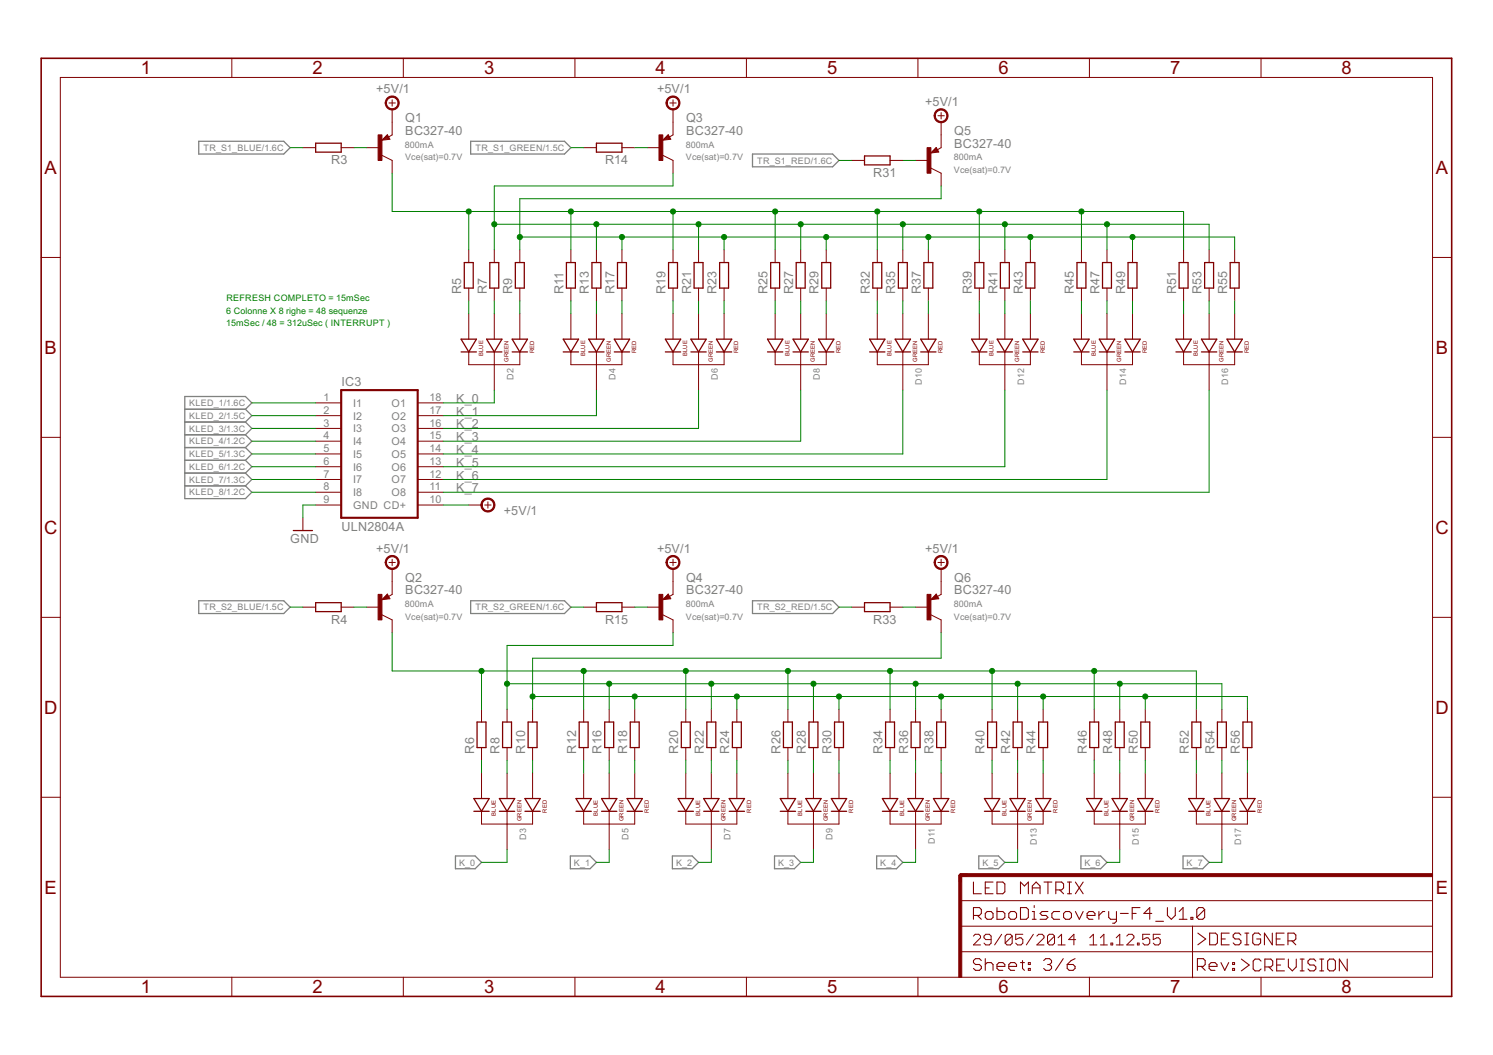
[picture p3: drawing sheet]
<svg xmlns="http://www.w3.org/2000/svg" width="297mm" height="210mm" viewBox="0 0 297 210" stroke-linecap="round" stroke-linejoin="round" font-family="sans-serif">
<defs><g id="words">
<g font-size="4.1" fill="#800000">
<text x="28" y="14.8">1</text>
<text x="62.2" y="14.8">2</text>
<text x="96.3" y="14.8">3</text>
<text x="130.4" y="14.8">4</text>
<text x="164.5" y="14.8">5</text>
<text x="198.7" y="14.8">6</text>
<text x="232.8" y="14.8">7</text>
<text x="266.9" y="14.8">8</text>
<text x="8.9" y="34.6">A</text>
<text x="285.7" y="34.6">A</text>
<text x="8.9" y="70.4">B</text>
<text x="285.7" y="70.4">B</text>
<text x="8.8" y="106.2">C</text>
<text x="285.6" y="106.2">C</text>
<text x="8.8" y="142">D</text>
<text x="285.6" y="142">D</text>
<text x="8.9" y="177.8">E</text>
<text x="285.7" y="177.8">E</text>
<text x="28" y="197.6">1</text>
<text x="62.2" y="197.6">2</text>
<text x="96.3" y="197.6">3</text>
<text x="130.4" y="197.6">4</text>
<text x="164.5" y="197.6">5</text>
<text x="198.7" y="197.6">6</text>
<text x="232.8" y="197.6">7</text>
<text x="266.9" y="197.6">8</text>
</g>
<g font-size="2.8" fill="#808080">
<text x="74.9" y="18.6">+5V/1</text>
<text x="130.7" y="18.6">+5V/1</text>
<text x="184.1" y="21.1">+5V/1</text>
<text x="80.6" y="26.8">BC327-40</text>
<text x="80.6" y="24.3">Q1</text>
<text x="136.5" y="26.8">BC327-40</text>
<text x="136.5" y="24.3">Q3</text>
<text x="189.8" y="29.4">BC327-40</text>
<text x="189.8" y="26.8">Q5</text>
<text x="65.9" y="32.7">R3</text>
<text x="120.4" y="32.7">R14</text>
<text x="173.7" y="35.2">R31</text>
<text x="91.8" y="58.5" transform="rotate(-90 91.8 58.5)">R5</text>
<text x="96.8" y="58.5" transform="rotate(-90 96.8 58.5)">R7</text>
<text x="101.9" y="58.5" transform="rotate(-90 101.9 58.5)">R9</text>
<text x="112.1" y="58.5" transform="rotate(-90 112.1 58.5)">R11</text>
<text x="117.2" y="58.5" transform="rotate(-90 117.2 58.5)">R13</text>
<text x="122.2" y="58.5" transform="rotate(-90 122.2 58.5)">R17</text>
<text x="132.4" y="58.5" transform="rotate(-90 132.4 58.5)">R19</text>
<text x="137.5" y="58.5" transform="rotate(-90 137.5 58.5)">R21</text>
<text x="142.6" y="58.5" transform="rotate(-90 142.6 58.5)">R23</text>
<text x="152.7" y="58.5" transform="rotate(-90 152.7 58.5)">R25</text>
<text x="157.8" y="58.5" transform="rotate(-90 157.8 58.5)">R27</text>
<text x="162.9" y="58.5" transform="rotate(-90 162.9 58.5)">R29</text>
<text x="173" y="58.5" transform="rotate(-90 173 58.5)">R32</text>
<text x="178.1" y="58.5" transform="rotate(-90 178.1 58.5)">R35</text>
<text x="183.2" y="58.5" transform="rotate(-90 183.2 58.5)">R37</text>
<text x="193.4" y="58.5" transform="rotate(-90 193.4 58.5)">R39</text>
<text x="198.4" y="58.5" transform="rotate(-90 198.4 58.5)">R41</text>
<text x="203.5" y="58.5" transform="rotate(-90 203.5 58.5)">R43</text>
<text x="213.7" y="58.5" transform="rotate(-90 213.7 58.5)">R45</text>
<text x="218.7" y="58.5" transform="rotate(-90 218.7 58.5)">R47</text>
<text x="223.8" y="58.5" transform="rotate(-90 223.8 58.5)">R49</text>
<text x="234" y="58.5" transform="rotate(-90 234 58.5)">R51</text>
<text x="239.1" y="58.5" transform="rotate(-90 239.1 58.5)">R53</text>
<text x="244.1" y="58.5" transform="rotate(-90 244.1 58.5)">R55</text>
<text x="67.9" y="76.9">IC3</text>
<text x="90.8" y="80.2">K_0</text>
<text x="90.8" y="82.7">K_1</text>
<text x="90.8" y="85.2">K_2</text>
<text x="90.8" y="87.8">K_3</text>
<text x="90.8" y="90.3">K_4</text>
<text x="90.8" y="92.9">K_5</text>
<text x="90.8" y="95.4">K_6</text>
<text x="90.8" y="97.9">K_7</text>
<text x="67.9" y="105.6">ULN2804A</text>
<text x="100.3" y="102.4">+5V/1</text>
<text x="57.8" y="108.1">GND</text>
<text x="74.9" y="110">+5V/1</text>
<text x="130.7" y="110">+5V/1</text>
<text x="184.1" y="110">+5V/1</text>
<text x="80.6" y="118.3">BC327-40</text>
<text x="80.6" y="115.7">Q2</text>
<text x="136.5" y="118.3">BC327-40</text>
<text x="136.5" y="115.7">Q4</text>
<text x="189.8" y="118.3">BC327-40</text>
<text x="189.8" y="115.7">Q6</text>
<text x="65.9" y="124.1">R4</text>
<text x="120.4" y="124.1">R15</text>
<text x="173.7" y="124.1">R33</text>
<text x="94.3" y="150" transform="rotate(-90 94.3 150)">R6</text>
<text x="99.4" y="150" transform="rotate(-90 99.4 150)">R8</text>
<text x="104.5" y="150" transform="rotate(-90 104.5 150)">R10</text>
<text x="114.6" y="150" transform="rotate(-90 114.6 150)">R12</text>
<text x="119.7" y="150" transform="rotate(-90 119.7 150)">R16</text>
<text x="124.8" y="150" transform="rotate(-90 124.8 150)">R18</text>
<text x="134.9" y="150" transform="rotate(-90 134.9 150)">R20</text>
<text x="140" y="150" transform="rotate(-90 140 150)">R22</text>
<text x="145.1" y="150" transform="rotate(-90 145.1 150)">R24</text>
<text x="155.3" y="150" transform="rotate(-90 155.3 150)">R26</text>
<text x="160.3" y="150" transform="rotate(-90 160.3 150)">R28</text>
<text x="165.4" y="150" transform="rotate(-90 165.4 150)">R30</text>
<text x="175.6" y="150" transform="rotate(-90 175.6 150)">R34</text>
<text x="180.7" y="150" transform="rotate(-90 180.7 150)">R36</text>
<text x="185.7" y="150" transform="rotate(-90 185.7 150)">R38</text>
<text x="195.9" y="150" transform="rotate(-90 195.9 150)">R40</text>
<text x="201" y="150" transform="rotate(-90 201 150)">R42</text>
<text x="206" y="150" transform="rotate(-90 206 150)">R44</text>
<text x="216.2" y="150" transform="rotate(-90 216.2 150)">R46</text>
<text x="221.3" y="150" transform="rotate(-90 221.3 150)">R48</text>
<text x="226.4" y="150" transform="rotate(-90 226.4 150)">R50</text>
<text x="236.5" y="150" transform="rotate(-90 236.5 150)">R52</text>
<text x="241.6" y="150" transform="rotate(-90 241.6 150)">R54</text>
<text x="246.7" y="150" transform="rotate(-90 246.7 150)">R56</text>
</g>
<g font-size="2.4" fill="#808080">
<text x="64.3" y="79.8">1</text>
<text x="64.3" y="82.4">2</text>
<text x="70.2" y="80.9">I1</text>
<text x="70.2" y="83.5">I2</text>
<text x="77.9" y="80.9">O1</text>
<text x="77.9" y="83.5">O2</text>
<text x="85.4" y="79.8">18</text>
<text x="85.4" y="82.4">17</text>
<text x="64.3" y="84.9">3</text>
<text x="64.3" y="87.4">4</text>
<text x="64.3" y="90">5</text>
<text x="70.2" y="86">I3</text>
<text x="70.2" y="88.5">I4</text>
<text x="77.9" y="86">O3</text>
<text x="77.9" y="88.5">O4</text>
<text x="85.4" y="84.9">16</text>
<text x="85.4" y="87.4">15</text>
<text x="85.4" y="90">14</text>
<text x="64.3" y="92.5">6</text>
<text x="64.3" y="95">7</text>
<text x="70.2" y="91.1">I5</text>
<text x="70.2" y="93.6">I6</text>
<text x="77.9" y="91.1">O5</text>
<text x="77.9" y="93.6">O6</text>
<text x="85.4" y="92.5">13</text>
<text x="85.4" y="95">12</text>
<text x="64.3" y="97.6">8</text>
<text x="64.3" y="100.1">9</text>
<text x="70.2" y="96.2">I7</text>
<text x="70.2" y="98.7">I8</text>
<text x="70.2" y="101.2">GND CD+</text>
<text x="77.9" y="98.7">O8</text>
<text x="77.9" y="96.2">O7</text>
<text x="85.4" y="97.6">11</text>
<text x="85.4" y="100.1">10</text>
</g>
<g font-size="2" fill="#808080">
<text x="80.6" y="29.4">800mA</text>
<text x="136.4" y="29.4">800mA</text>
<text x="40.5" y="30">TR_S1_BLUE/1.6C</text>
<text x="80.6" y="31.9">Vce(sat)=0.7V</text>
<text x="94.6" y="30">TR_S1_GREEN/1.5C</text>
<text x="136.5" y="31.9">Vce(sat)=0.7V</text>
<text x="150.6" y="32.6">TR_S1_RED/1.6C</text>
<text x="189.8" y="31.9">800mA</text>
<text x="189.8" y="34.5">Vce(sat)=0.7V</text>
<text x="102.2" y="75.6" transform="rotate(-90 102.2 75.6)">D2</text>
<text x="122.5" y="75.6" transform="rotate(-90 122.5 75.6)">D4</text>
<text x="142.8" y="75.6" transform="rotate(-90 142.8 75.6)">D6</text>
<text x="163.1" y="75.6" transform="rotate(-90 163.1 75.6)">D8</text>
<text x="183.4" y="76.6" transform="rotate(-90 183.4 76.6)">D10</text>
<text x="203.7" y="76.6" transform="rotate(-90 203.7 76.6)">D12</text>
<text x="224.1" y="76.6" transform="rotate(-90 224.1 76.6)">D14</text>
<text x="244.4" y="76.6" transform="rotate(-90 244.4 76.6)">D16</text>
<text x="37.6" y="80.8">KLED_1/1.6C</text>
<text x="37.6" y="83.3">KLED_2/1.5C</text>
<text x="37.6" y="85.9">KLED_3/1.3C</text>
<text x="37.6" y="88.4">KLED_4/1.2C</text>
<text x="37.6" y="91">KLED_5/1.3C</text>
<text x="37.6" y="93.5">KLED_6/1.2C</text>
<text x="37.6" y="96">KLED_7/1.3C</text>
<text x="37.6" y="98.6">KLED_8/1.2C</text>
<text x="40.5" y="121.4">TR_S2_BLUE/1.5C</text>
<text x="80.6" y="120.8">800mA</text>
<text x="80.6" y="123.3">Vce(sat)=0.7V</text>
<text x="94.6" y="121.4">TR_S2_GREEN/1.6C</text>
<text x="136.4" y="120.8">800mA</text>
<text x="136.5" y="123.3">Vce(sat)=0.7V</text>
<text x="150.6" y="121.4">TR_S2_RED/1.5C</text>
<text x="189.8" y="120.8">800mA</text>
<text x="189.8" y="123.3">Vce(sat)=0.7V</text>
<text x="104.7" y="167" transform="rotate(-90 104.7 167)">D3</text>
<text x="125" y="167" transform="rotate(-90 125 167)">D5</text>
<text x="145.3" y="167" transform="rotate(-90 145.3 167)">D7</text>
<text x="165.6" y="167" transform="rotate(-90 165.6 167)">D9</text>
<text x="186" y="167.9" transform="rotate(-90 186 167.9)">D11</text>
<text x="91.3" y="172.2">K_0</text>
<text x="114.2" y="172.2">K_1</text>
<text x="134.5" y="172.2">K_2</text>
<text x="154.8" y="172.2">K_3</text>
<text x="175.1" y="172.2">K_4</text>
<text x="195.5" y="172.2">K_5</text>
<text x="206.3" y="168" transform="rotate(-90 206.3 168)">D13</text>
<text x="215.8" y="172.2">K_6</text>
<text x="226.6" y="168" transform="rotate(-90 226.6 168)">D15</text>
<text x="236.1" y="172.2">K_7</text>
<text x="246.9" y="168" transform="rotate(-90 246.9 168)">D17</text>
</g>
<g font-size="2" fill="#008000">
<text x="45" y="59.9">REFRESH COMPLETO = 15mSec</text>
<text x="45" y="62.4">6 Colonne X 8 righe = 48 sequenze</text>
<text x="45" y="64.9">15mSec / 48 = 312uSec ( INTERRUPT )</text>
</g>
<g font-size="1.3" fill="#800000">
<text x="96.1" y="70.9" transform="rotate(-90 96.1 70.9)">BLUE</text>
<text x="101.2" y="72" transform="rotate(-90 101.2 72)">GREEN</text>
<text x="106.3" y="70.2" transform="rotate(-90 106.3 70.2)">RED</text>
<text x="116.4" y="70.9" transform="rotate(-90 116.4 70.9)">BLUE</text>
<text x="121.5" y="72" transform="rotate(-90 121.5 72)">GREEN</text>
<text x="126.6" y="70.2" transform="rotate(-90 126.6 70.2)">RED</text>
<text x="136.7" y="70.9" transform="rotate(-90 136.7 70.9)">BLUE</text>
<text x="141.8" y="72" transform="rotate(-90 141.8 72)">GREEN</text>
<text x="146.9" y="70.2" transform="rotate(-90 146.9 70.2)">RED</text>
<text x="157.1" y="70.9" transform="rotate(-90 157.1 70.9)">BLUE</text>
<text x="162.1" y="72" transform="rotate(-90 162.1 72)">GREEN</text>
<text x="167.2" y="70.2" transform="rotate(-90 167.2 70.2)">RED</text>
<text x="177.4" y="70.9" transform="rotate(-90 177.4 70.9)">BLUE</text>
<text x="182.4" y="72" transform="rotate(-90 182.4 72)">GREEN</text>
<text x="187.5" y="70.2" transform="rotate(-90 187.5 70.2)">RED</text>
<text x="197.7" y="70.9" transform="rotate(-90 197.7 70.9)">BLUE</text>
<text x="202.8" y="72" transform="rotate(-90 202.8 72)">GREEN</text>
<text x="207.8" y="70.2" transform="rotate(-90 207.8 70.2)">RED</text>
<text x="218" y="70.9" transform="rotate(-90 218 70.9)">BLUE</text>
<text x="223.1" y="72" transform="rotate(-90 223.1 72)">GREEN</text>
<text x="228.2" y="70.2" transform="rotate(-90 228.2 70.2)">RED</text>
<text x="238.3" y="70.9" transform="rotate(-90 238.3 70.9)">BLUE</text>
<text x="243.4" y="72" transform="rotate(-90 243.4 72)">GREEN</text>
<text x="248.5" y="70.2" transform="rotate(-90 248.5 70.2)">RED</text>
<text x="108.8" y="161.7" transform="rotate(-90 108.8 161.7)">RED</text>
<text x="129.1" y="161.7" transform="rotate(-90 129.1 161.7)">RED</text>
<text x="149.4" y="161.7" transform="rotate(-90 149.4 161.7)">RED</text>
<text x="169.8" y="161.7" transform="rotate(-90 169.8 161.7)">RED</text>
<text x="190.1" y="161.7" transform="rotate(-90 190.1 161.7)">RED</text>
<text x="210.4" y="161.7" transform="rotate(-90 210.4 161.7)">RED</text>
<text x="230.7" y="161.7" transform="rotate(-90 230.7 161.7)">RED</text>
<text x="251" y="161.7" transform="rotate(-90 251 161.7)">RED</text>
<text x="98.6" y="162.3" transform="rotate(-90 98.6 162.3)">BLUE</text>
<text x="103.7" y="163.4" transform="rotate(-90 103.7 163.4)">GREEN</text>
<text x="119" y="162.3" transform="rotate(-90 119 162.3)">BLUE</text>
<text x="124" y="163.4" transform="rotate(-90 124 163.4)">GREEN</text>
<text x="139.3" y="162.3" transform="rotate(-90 139.3 162.3)">BLUE</text>
<text x="144.4" y="163.4" transform="rotate(-90 144.4 163.4)">GREEN</text>
<text x="159.6" y="162.3" transform="rotate(-90 159.6 162.3)">BLUE</text>
<text x="164.7" y="163.4" transform="rotate(-90 164.7 163.4)">GREEN</text>
<text x="179.9" y="162.3" transform="rotate(-90 179.9 162.3)">BLUE</text>
<text x="185" y="163.4" transform="rotate(-90 185 163.4)">GREEN</text>
<text x="200.2" y="162.3" transform="rotate(-90 200.2 162.3)">BLUE</text>
<text x="205.3" y="163.4" transform="rotate(-90 205.3 163.4)">GREEN</text>
<text x="220.5" y="162.3" transform="rotate(-90 220.5 162.3)">BLUE</text>
<text x="225.6" y="163.4" transform="rotate(-90 225.6 163.4)">GREEN</text>
<text x="240.9" y="162.3" transform="rotate(-90 240.9 162.3)">BLUE</text>
<text x="245.9" y="163.4" transform="rotate(-90 245.9 163.4)">GREEN</text>
</g>
</g></defs>
<g fill="none" stroke="#808080" stroke-width=".25">
<path d="M39.5 28.1h17l1.2 1.3-1.2 1.2h-17zM93.6 28.1h18.7l1.3 1.3-1.3 1.2h-18.7zM149.7 30.6h16l1.2 1.3-1.2 1.3h-16zM36.8 81.4h12M36.8 86.5h12M36.8 84h12M36.8 89h12M36.8 91.6h12M36.8 94.1h12M36.8 96.7h12M48.8 81.4l1.3-1.2-1.3-1.3h-12v20.3h12l1.3-1.3-1.3-1.2M48.8 84l1.3 1.2-1.3 1.3"/>
<path d="M48.8 81.4l1.3 1.3-1.3 1.3M48.8 86.5l1.3 1.3-1.3 1.2M48.8 89l1.3 1.3-1.3 1.3M48.8 91.6l1.3 1.3-1.3 1.2M48.8 94.1l1.3 1.3-1.3 1.3M39.5 119.5h17l1.2 1.3-1.2 1.3h-17zM93.6 119.5h18.7l1.3 1.3-1.3 1.3h-18.7zM149.7 119.5h16l1.2 1.3-1.2 1.3h-16zM90.6 170.3h3.9l1.3 1.3-1.3 1.2h-3.9zM113.5 170.3h3.9l1.3 1.3-1.3 1.2h-3.9zM133.8 170.3h3.9l1.3 1.3-1.3 1.2h-3.9zM154.1 170.3h3.9l1.3 1.3-1.3 1.2h-3.9z"/>
<path d="M174.4 170.3h4l1.2 1.3-1.2 1.2h-4zM194.7 170.3h3.9l1.3 1.3-1.3 1.2h-3.9zM215.1 170.3h3.9l1.2 1.3-1.2 1.2h-3.9zM235.4 170.3h3.9l1.3 1.3-1.3 1.2h-3.9z"/>
</g>
<g fill="#800000" stroke="#800000" stroke-width=".2">
<path d="M190.8 174.1h.5v20.3h-.5z"/>
<path d="M191 173.8h94v.6h-94z"/>
<path d="M75.2 26.8h.8v5.1h-.8z"/>
<path d="M131.1 26.8h.8v5.1h-.8z"/>
<path d="M184.4 29.4h.8v5.1h-.8z"/>
<path d="M75.2 118.3h.8v5h-.8z"/>
<path d="M131.1 118.3h.8v5h-.8z"/>
<path d="M184.4 118.3h.8v5h-.8z"/>
</g>
<g fill="none" stroke="#800000" stroke-width=".2">
<path d="M12 15.4h273v179h-273zM46.1 11.6v3.8M78 19.9v1.2M80.2 11.6v3.8M114.4 11.6v3.8M133.9 19.9v1.2M148.5 11.6v3.8M182.6 11.6v3.8M216.7 11.6v3.8M250.9 11.6v3.8M60.3 29.4h2.5M67.9 29.4h2.5"/>
<path d="M72.9 29.4h2.6M76 30.9l2 1v2.6M77.1 26.8l.5 .9-1.6 .2zM77.4 20.5h1.3M78 21.8v5l-.7 .5M116.1 29.4h2.6M123.7 29.4h2.6M128.8 29.4h2.6M131.9 30.9l2 1v2.6M132.9 26.8l.6 .9-1.6 .2zM133.3 20.5h1.2M133.9 21.8v5l-.7 .5"/>
<path d="M169.5 31.9h2.5M177.1 31.9h2.5M182.2 31.9h2.5M185.2 33.4l2 1.1v2.5M186.3 29.3l.5 .9-1.6 .2zM186.6 23h1.3M187.2 24.3v5.1l-.7 .4M187.2 22.4v1.3M8.2 51.2h3.8M93.3 49.7v2.5M93.3 57.3v2.6M98.3 49.7v2.5"/>
<path d="M98.3 57.3v2.6M103.4 49.7v2.5M103.4 57.3v2.6M113.6 49.7v2.5M113.6 57.3v2.6M118.7 49.7v2.5M118.7 57.3v2.6M123.7 49.7v2.5M123.7 57.3v2.6M133.9 49.7v2.5M133.9 57.3v2.6M139 49.7v2.5"/>
<path d="M139 57.3v2.6M144.1 49.7v2.5M144.1 57.3v2.6M154.2 49.7v2.5M154.2 57.3v2.6M159.3 49.7v2.5M159.3 57.3v2.6M164.4 49.7v2.5M164.4 57.3v2.6M174.5 49.7v2.5M174.5 57.3v2.6M179.6 49.7v2.5"/>
<path d="M179.6 57.3v2.6M184.7 49.7v2.5M184.7 57.3v2.6M194.8 49.7v2.5M194.8 57.3v2.6M199.9 49.7v2.5M199.9 57.3v2.6M205 49.7v2.5M205 57.3v2.6M215.2 49.7v2.5M215.2 57.3v2.6M220.2 49.7v2.5"/>
<path d="M220.2 57.3v2.6M225.3 49.7v2.5M225.3 57.3v2.6M235.5 49.7v2.5M235.5 57.3v2.6M240.6 49.7v2.5M240.6 57.3v2.6M245.6 49.7v2.5M245.6 57.3v2.6M285 51.2h3.8M93.3 70v2.6h10.1v-2.6M93.3 62.4v5.1"/>
<path d="M98.3 62.4v5.1M98.3 70v7.6M103.4 62.4v5.1M113.6 70v2.6h10.1v-2.6M113.6 62.4v5.1M118.7 62.4v5.1M118.7 70v7.6M123.7 62.4v5.1M133.9 70v2.6h10.2v-2.6M133.9 62.4v5.1M139 62.4v5.1M139 70v7.6"/>
<path d="M144.1 62.4v5.1M154.2 70v2.6h10.2v-2.6M154.2 62.4v5.1M159.3 62.4v5.1M159.3 70v7.6M164.4 62.4v5.1M174.5 70v2.6h10.2v-2.6M174.5 62.4v5.1M179.6 62.4v5.1M179.6 70v7.6M184.7 62.4v5.1M194.8 70v2.6h10.2v-2.6"/>
<path d="M194.8 62.4v5.1M199.9 62.4v5.1M199.9 70v7.6M205 62.4v5.1M215.2 70v2.6h10.1v-2.6M215.2 62.4v5.1M220.2 62.4v5.1M220.2 70v7.6M225.3 62.4v5.1M235.5 70v2.6h10.1v-2.6M235.5 62.4v5.1M240.6 62.4v5.1"/>
<path d="M240.6 70v7.6M245.6 62.4v5.1M8.2 87h3.8M62.8 80.2h5.1M62.8 82.7h5.1M62.8 85.2h5.1M62.8 87.8h5.1M62.8 90.3h5.1M62.8 92.9h5.1M62.8 95.4h5.1M62.8 97.9h5.1M83.1 80.2h5.1"/>
<path d="M83.1 82.7h5.1M83.1 85.2h5.1M83.1 87.8h5.1M83.1 90.3h5.1M83.1 92.9h5.1M83.1 95.4h5.1M83.1 97.9h5.1M97.1 99.8v1.3M285 87h3.8M60.3 103v2.6M62.8 100.5h5.1M77.1 118.2l.5 .9-1.6 .2z"/>
<path d="M77.4 111.9h1.3M78 111.3v1.2M78 113.2v5.1l-.7 .4M83.1 100.5h5.1M93.3 100.5h2.5M96.4 100.5h1.3M132.9 118.2l.6 .9-1.6 .2zM133.3 111.9h1.2M133.9 111.3v1.2M133.9 113.2v5.1l-.7 .4M186.3 118.2l.5 .9-1.6 .2zM186.6 111.9h1.3"/>
<path d="M187.2 111.3v1.2M187.2 113.2v5.1l-.7 .4M8.2 122.8h3.8M60.3 120.8h2.5M67.9 120.8h2.5M72.9 120.8h2.6M76 122.3l2 1v2.6M116.1 120.8h2.6M123.7 120.8h2.6M128.8 120.8h2.6M131.9 122.3l2 1v2.6M169.5 120.8h2.5"/>
<path d="M177.1 120.8h2.5M182.2 120.8h2.5M185.2 122.3l2 1v2.6M285 122.8h3.8M8.2 158.6h3.8M95.8 141.1v2.6M95.8 148.7v2.6M95.8 153.8v5.1M100.9 141.1v2.6M100.9 148.7v2.6M100.9 153.8v5.1M106 141.1v2.6"/>
<path d="M106 148.7v2.6M106 153.8v5.1M116.1 141.1v2.6M116.1 148.7v2.6M116.1 153.8v5.1M121.2 141.1v2.6M121.2 148.7v2.6M121.2 153.8v5.1M126.3 141.1v2.6M126.3 148.7v2.6M126.3 153.8v5.1M136.4 141.1v2.6"/>
<path d="M136.4 148.7v2.6M136.4 153.8v5.1M141.5 141.1v2.6M141.5 148.7v2.6M141.5 153.8v5.1M146.6 141.1v2.6M146.6 148.7v2.6M146.6 153.8v5.1M156.8 141.1v2.6M156.8 148.7v2.6M156.8 153.8v5.1M161.8 141.1v2.6"/>
<path d="M161.8 148.7v2.6M161.8 153.8v5.1M166.9 141.1v2.6M166.9 148.7v2.6M166.9 153.8v5.1M177.1 141.1v2.6M177.1 148.7v2.6M177.1 153.8v5.1M182.2 141.1v2.6M182.2 148.7v2.6M182.2 153.8v5.1M187.2 141.1v2.6"/>
<path d="M187.2 148.7v2.6M187.2 153.8v5.1M197.4 141.1v2.6M197.4 148.7v2.6M197.4 153.8v5.1M202.5 141.1v2.6M202.5 148.7v2.6M202.5 153.8v5.1M207.5 141.1v2.6M207.5 148.7v2.6M207.5 153.8v5.1M217.7 141.1v2.6"/>
<path d="M217.7 148.7v2.6M217.7 153.8v5.1M222.8 141.1v2.6M222.8 148.7v2.6M222.8 153.8v5.1M227.9 141.1v2.6M227.9 148.7v2.6M227.9 153.8v5.1M238 141.1v2.6M238 148.7v2.6M238 153.8v5.1M243.1 141.1v2.6"/>
<path d="M243.1 148.7v2.6M243.1 153.8v5.1M248.2 141.1v2.6M248.2 148.7v2.6M248.2 153.8v5.1M285 158.6h3.8M95.8 161.4v2.6h10.2v-2.6M100.9 161.4v7.6M116.1 161.4v2.6h10.2v-2.6M121.2 161.4v7.6M136.4 161.4v2.6h10.2v-2.6M141.5 161.4v7.6"/>
<path d="M156.8 161.4v2.6h10.1v-2.6M161.8 161.4v7.6M177.1 161.4v2.6h10.1v-2.6M182.2 161.4v7.6M191.1 179.2h93.9M197.4 161.4v2.6h10.1v-2.6M202.5 161.4v7.6M217.7 161.4v2.6h10.2v-2.6M222.8 161.4v7.6M238 161.4v2.6h10.2v-2.6M243.1 161.4v7.6M46.1 194.4v3.8"/>
<path d="M80.2 194.4v3.8M114.4 194.4v3.8M148.5 194.4v3.8M182.6 194.4v3.8M191.1 189.4h93.9M191.1 184.3h93.9M193.7 186.2l.3-.3h.7l.4 .3v.4l-1.4 1.4h1.4M197.2 186.9h-1.1l-.3-.3v-.4l.3-.3h.7l.4 .3v1.4l-.4 .4h-.7l-.3-.4M199.3 185.9l-1.4 2.1M201.4 186.2v1.4l-.4 .4h-.7l-.3-.4M201.4 186.2l-.4-.3h-.7l-.3 .3v1.4M201.4 186.2l-1.4 1.4"/>
<path d="M203.5 185.9h-1.4v1l.7-.3h.3l.4 .3v.7l-.4 .4h-.7l-.3-.4M205.6 185.9l-1.4 2.1M206.3 186.2l.4-.3h.6l.4 .3v.4l-1.4 1.4h1.4M209.8 186.2v1.4l-.3 .4h-.8l-.3-.4M209.8 186.2l-.3-.3h-.8l-.3 .3v1.4M209.8 186.2l-1.4 1.4M210.5 188h1.4M210.5 186.6l.7-.7v2.1M214 186.9h-1.4l1.1-1v2.1M216.7 194.4v3.8M216.8 188h1.4M216.8 186.6l.7-.7v2.1"/>
<path d="M218.9 188h1.4M218.9 186.6l.7-.7v2.1M221 187.6h.4v.4h-.4zM222.1 188h1.4M222.1 186.6l.7-.7v2.1M224.2 186.2l.3-.3h.7l.4 .3v.4l-1.4 1.4h1.4M226.3 187.6h.3v.4h-.3zM228.7 185.9h-1.3v1l.6-.3h.4l.3 .3v.7l-.3 .4h-.7l-.3-.4M230.8 185.9h-1.4v1l.7-.3h.4l.3 .3v.7l-.3 .4h-.7l-.4-.4M237.3 184.3v10.2M250.9 194.4v3.8"/>
</g>
<path d="M192.3 174.1h-1.2v1.3" fill="none" stroke="#800000" stroke-width=".61"/>
<g fill="none" stroke="#800000" stroke-width=".21">
<path d="M193.7 175.5v2.3h1.5M196 176.7h.8M197.6 175.5h-1.6v2.3h1.6M198.4 175.5h1.1l.4 .4v1.5l-.4 .4h-1.1zM203 177.8v-2.3l.8 .8 .8-.8v2.3M205.4 176.7h1.5M205.4 177.8v-1.5l.7-.8 .8 .8v1.5M207.7 175.5h1.6M208.5 175.5v2.3M210.1 177.1h1.1l.4-.4v-.8l-.4-.4h-1.1v2.3M210.8 177.1l.8 .7M212.4 177.8h.8"/>
<path d="M212.4 175.5h.8M212.8 175.5v2.3M214 175.5l1.5 2.3M215.5 175.5l-1.5 2.3M193.7 182.1h1.2l.3-.4v-.7l-.3-.4h-1.2v2.3M194.5 182.1l.7 .8M195.2 191.1l-.3-.4h-.8l-.4 .4v.4l.4 .4h.8l.3 .4v.4l-.3 .4h-.8l-.4-.4M196 181.7l.4-.3h.8l.4 .3v.8l-.4 .4h-.8l-.4-.4zM196 191.9l.4-.4h.8l.4 .4v1.2M196 190.7v2.4M198.4 180.6v2.3h1.1l.4-.4v-.8l-.4-.3h-1.1M198.4 192.3h1.5v-.4l-.4-.4h-.7l-.4 .4v.8l.4 .4h.7"/>
<path d="M200.7 181.7l.4-.3h.8l.3 .3v.8l-.3 .4h-.8l-.4-.4zM200.7 192.3h1.5v-.4l-.3-.4h-.8l-.4 .4v.8l.4 .4h.8M203 180.6h1.2l.4 .4v1.5l-.4 .4h-1.2zM203 191.5h.8M203.4 191.1v1.6l.4 .4M204.6 191.5h.4v.4h-.4zM204.6 192.7h.4v.4h-.4zM205.4 182.9h.7M205.4 181.4h.4v1.5M205.8 180.2v.4M207.6 191.1l.4-.4h.8l.4 .4v.4l-.4 .4M208.4 191.9h.4"/>
<path d="M208.5 181.4h-1.2l-.4 .3 .4 .4h.8l.4 .4-.4 .4h-1.2M208.8 191.9l.4 .4v.4l-.4 .4h-.8l-.4-.4M210.8 181.4h-1.1l-.4 .3v.8l.4 .4h1.1M211.5 190.7l-1.5 2.4M211.6 181.7l.4-.3h.8l.4 .3v.8l-.4 .4h-.8l-.4-.4zM212.3 191.9h1.2l.4 .4v.4l-.4 .4h-.8l-.4-.4zM213.9 190.7l-.8 .4-.8 .8M214 181.4l.7 1.5 .8-1.5M216.3 182.1h1.5v-.4l-.4-.3h-.7l-.4 .3v.8l.4 .4h.7M218.6 181.4v1.5M219.8 181.4h-.4l-.8 .7M220.6 181.4v1.1l.4 .4h1.1"/>
<path d="M222.1 181.4v1.9l-.4 .4h-.3M222.9 181.7h1.6M225.3 181.7h.7M226.8 180.6h-1.5v2.3M229.2 181.7h-1.6l1.1-1.1v2.3M229.9 183.3h1.6M232.3 180.6v1.5l.7 .8 .8-.8v-1.5M234.6 182.9h1.6M234.6 181.4l.8-.8v2.3M236.9 182.5h.4v.4h-.4zM238.2 192.3h1.2l.4-.4v-.8l-.4-.4h-1.2v2.4M238.3 185.7l1.6 1.1-1.6 1.2"/>
<path d="M239 192.3l.8 .8M239.7 181l-.4-.4h-.8l-.4 .4v1.5M239.7 181v1.5l-.4 .4h-.8l-.4-.4M239.7 181l-1.6 1.5M240.6 192.3h1.5v-.4l-.4-.4h-.7l-.4 .4v.8l.4 .4h.7M240.7 185.7h1.1l.4 .3v1.6l-.4 .4h-1.1zM242.9 191.5l.8 1.6 .8-1.6M243 186.8h.8M244.6 185.7h-1.6v2.3h1.6M245.2 191.5h.4v.4h-.4zM245.2 192.7h.4v.4h-.4zM246.9 186l-.4-.3h-.8l-.4 .3v.4l.4 .4h.8l.4 .4v.4l-.4 .4h-.8l-.4-.4"/>
<path d="M247 190.8l1.5 1.2-1.5 1.2M247.7 188h.8M247.7 185.7h.8M248.1 185.7v2.3M250.8 186l-.4-.3h-.8l-.4 .3v1.6l.4 .4h.8l.4-.4v-.8h-.8M250.9 191.2l-.4-.4h-.8l-.4 .4v1.6l.4 .4h.8l.4-.4M251.7 192.4h1.1l.4-.4v-.8l-.4-.4h-1.1v2.4M252.4 192.4l.8 .8M253.1 185.7v2.3l-1.5-2.3v2.3M253.9 186.8h.8M254 192h.8M255.5 185.7h-1.6v2.3h1.6"/>
<path d="M255.5 190.8h-1.5v2.4h1.5M256.2 187.2h1.2l.4-.4v-.8l-.4-.3h-1.2v2.3M256.3 190.8v1.6l.8 .8 .8-.8v-1.6M257 187.2l.8 .8M258.7 190.8h.8M258.7 193.2h.8M259.1 190.8v2.4M261.8 191.2l-.4-.4h-.8l-.4 .4v.4l.4 .4h.8l.4 .4v.4l-.4 .4h-.8l-.4-.4M262.6 190.8h.8M262.6 193.2h.8M263 190.8v2.4M264.5 190.8h.8l.4 .4v1.6l-.4 .4h-.8l-.4-.4v-1.6z"/>
<path d="M268 190.8v2.4l-1.5-2.4v2.4"/>
</g>
<path d="M8.2 11.6h280.6v186.6h-280.6z" fill="none" stroke="#800000" stroke-width=".32"/>
<path d="M67.9 77.6h15.2v25.4h-15.2z" fill="none" stroke="#800000" stroke-width=".42"/>
<g fill="none" stroke="#800000" stroke-width=".25">
<path d="M62.8 28.5h5.1v1.8h-5.1zM77 27.5h-.4l.4-.3 .3 .4-1.1 .1 .8-.7 .4 .6M118.7 28.5h5v1.8h-5zM132.9 27.5h-.4l.4-.3 .2 .4-1 .1 .8-.7 .4 .6M172 31h5.1v1.8h-5.1zM186.2 30h-.4l.4-.2 .3 .3-1 .2 .7-.8 .4 .6M92.4 52.2h1.7v5.1h-1.7zM97.5 52.2h1.7v5.1h-1.7zM102.5 52.2h1.8v5.1h-1.8zM112.7 52.2h1.8v5.1h-1.8zM117.8 52.2h1.7v5.1h-1.7zM122.9 52.2h1.7v5.1h-1.7z"/>
<path d="M133 52.2h1.8v5.1h-1.8zM138.1 52.2h1.8v5.1h-1.8zM143.2 52.2h1.7v5.1h-1.7zM153.3 52.2h1.8v5.1h-1.8zM158.4 52.2h1.8v5.1h-1.8zM163.5 52.2h1.8v5.1h-1.8zM173.7 52.2h1.7v5.1h-1.7zM178.7 52.2h1.8v5.1h-1.8zM183.8 52.2h1.8v5.1h-1.8zM194 52.2h1.7v5.1h-1.7zM199 52.2h1.8v5.1h-1.8zM204.1 52.2h1.8v5.1h-1.8z"/>
<path d="M214.3 52.2h1.7v5.1h-1.7zM219.4 52.2h1.7v5.1h-1.7zM224.4 52.2h1.8v5.1h-1.8zM234.6 52.2h1.8v5.1h-1.8zM239.7 52.2h1.7v5.1h-1.7zM244.8 52.2h1.7v5.1h-1.7zM91.7 67.5h3.1l-1.5 2.5zM91.7 70h3.1M96.8 67.5h3.1l-1.6 2.5zM96.8 70h3.1M101.9 67.5h3l-1.5 2.5zM101.9 70h3"/>
<path d="M112.1 67.5h3l-1.5 2.5zM112.1 70h3M117.1 67.5h3.1l-1.5 2.5zM117.1 70h3.1M122.2 67.5h3.1l-1.6 2.5zM122.2 70h3.1M132.4 67.5h3l-1.5 2.5zM132.4 70h3M137.5 67.5h3l-1.5 2.5zM137.5 70h3M142.5 67.5h3.1l-1.5 2.5zM142.5 70h3.1"/>
<path d="M152.7 67.5h3l-1.5 2.5zM152.7 70h3M157.8 67.5h3l-1.5 2.5zM157.8 70h3M162.9 67.5h3l-1.5 2.5zM162.9 70h3M173 67.5h3.1l-1.6 2.5zM173 70h3.1M178.1 67.5h3l-1.5 2.5zM178.1 70h3M183.2 67.5h3l-1.5 2.5zM183.2 70h3"/>
<path d="M193.3 67.5h3.1l-1.6 2.5zM193.3 70h3.1M198.4 67.5h3l-1.5 2.5zM198.4 70h3M203.5 67.5h3l-1.5 2.5zM203.5 70h3M213.6 67.5h3.1l-1.5 2.5zM213.6 70h3.1M218.7 67.5h3.1l-1.6 2.5zM218.7 70h3.1M223.8 67.5h3l-1.5 2.5zM223.8 70h3"/>
<path d="M234 67.5h3l-1.5 2.5zM234 70h3M239 67.5h3.1l-1.5 2.5zM239 70h3.1M244.1 67.5h3.1l-1.6 2.5zM244.1 70h3.1M58.4 105.6h3.8M62.8 119.9h5.1v1.8h-5.1zM77 118.9h-.4l.4-.3 .3 .4-1.1 .1 .8-.7 .4 .6M118.7 119.9h5v1.8h-5zM132.9 118.9h-.4l.4-.3 .2 .4-1 .1 .8-.7 .4 .6M172 119.9h5.1v1.8h-5.1z"/>
<path d="M186.2 118.9h-.4l.4-.3 .3 .4-1 .1 .7-.7 .4 .6M94.3 158.9h3l-1.5 2.5zM94.9 143.7h1.8v5h-1.8zM99.4 158.9h3l-1.5 2.5zM100 143.7h1.8v5h-1.8zM104.4 158.9h3.1l-1.5 2.5zM105.1 143.7h1.7v5h-1.7zM114.6 158.9h3l-1.5 2.5zM115.2 143.7h1.8v5h-1.8zM119.7 158.9h3l-1.5 2.5zM120.3 143.7h1.8v5h-1.8zM124.8 158.9h3l-1.5 2.5z"/>
<path d="M125.4 143.7h1.8v5h-1.8zM134.9 158.9h3.1l-1.6 2.5zM135.6 143.7h1.7v5h-1.7zM140 158.9h3l-1.5 2.5zM140.6 143.7h1.8v5h-1.8zM145.1 158.9h3l-1.5 2.5zM145.7 143.7h1.8v5h-1.8zM155.2 158.9h3.1l-1.5 2.5zM155.9 143.7h1.7v5h-1.7zM160.3 158.9h3.1l-1.6 2.5zM161 143.7h1.7v5h-1.7zM165.4 158.9h3l-1.5 2.5z"/>
<path d="M166 143.7h1.8v5h-1.8zM175.6 158.9h3l-1.5 2.5zM176.2 143.7h1.8v5h-1.8zM180.6 158.9h3.1l-1.5 2.5zM181.3 143.7h1.7v5h-1.7zM185.7 158.9h3.1l-1.6 2.5zM186.4 143.7h1.7v5h-1.7zM195.9 158.9h3l-1.5 2.5zM196.5 143.7h1.8v5h-1.8zM200.9 158.9h3.1l-1.5 2.5zM201.6 143.7h1.7v5h-1.7zM206 158.9h3.1l-1.6 2.5z"/>
<path d="M206.7 143.7h1.7v5h-1.7zM216.2 158.9h3l-1.5 2.5zM216.8 143.7h1.8v5h-1.8zM221.3 158.9h3l-1.5 2.5zM221.9 143.7h1.8v5h-1.8zM226.3 158.9h3.1l-1.5 2.5zM227 143.7h1.7v5h-1.7zM236.5 158.9h3l-1.5 2.5zM237.1 143.7h1.8v5h-1.8zM241.6 158.9h3l-1.5 2.5zM242.2 143.7h1.8v5h-1.8zM246.7 158.9h3l-1.5 2.5z"/>
<path d="M247.3 143.7h1.8v5h-1.8zM94.3 161.4h3M99.4 161.4h3M104.4 161.4h3.1M114.6 161.4h3M119.7 161.4h3M124.8 161.4h3M134.9 161.4h3.1M140 161.4h3M145.1 161.4h3M155.2 161.4h3.1M160.3 161.4h3.1"/>
<path d="M165.4 161.4h3M175.6 161.4h3M180.6 161.4h3.1M185.7 161.4h3.1M195.9 161.4h3M200.9 161.4h3.1M206 161.4h3.1M216.2 161.4h3M221.3 161.4h3M226.3 161.4h3.1M236.5 161.4h3M241.6 161.4h3"/>
<path d="M246.7 161.4h3"/>
</g>
<g fill="#800000" stroke="#800000" stroke-width=".2">
<path d="M77 19.5a1.4 1.4 0 0 1 2.2 .3 1.4 1.4 0 0 1-.8 2 1.4 1.4 0 0 1-1.8-1.3h.3a1.15 1.15 0 0 1 1.6-1.1 1.15 1.15 0 0 1 .3 1.9 1.15 1.15 0 0 1-1.9-.5v-.3h-.3z" fill-rule="evenodd"/>
<path d="M132.9 19.5a1.39 1.39 0 0 1 2.2 .3 1.39 1.39 0 0 1-.8 2 1.39 1.39 0 0 1-1.8-1.3h.3a1.15 1.15 0 0 1 1.6-1.1 1.15 1.15 0 0 1 .3 1.9 1.15 1.15 0 0 1-1.9-.5v-.3h-.3z" fill-rule="evenodd"/>
<path d="M186.2 22.1a1.4 1.4 0 0 1 2.2 .2 1.4 1.4 0 0 1-.8 2.1 1.4 1.4 0 0 1-1.8-1.4h.3a1.14 1.14 0 0 1 1.7-.9 1.14 1.14 0 0 1 .1 1.9 1.14 1.14 0 0 1-1.8-.7v-.3h-.3z" fill-rule="evenodd"/>
<path d="M77 111a1.4 1.4 0 0 1 2.2 .2 1.4 1.4 0 0 1-.8 2.1 1.4 1.4 0 0 1-1.8-1.4h.3a1.15 1.15 0 0 1 1.6-1.1 1.15 1.15 0 0 1 .3 1.9 1.15 1.15 0 0 1-1.9-.5v-.3h-.3z" fill-rule="evenodd"/>
<path d="M132.9 111a1.39 1.39 0 0 1 2.2 .2 1.39 1.39 0 0 1-.8 2.1 1.39 1.39 0 0 1-1.8-1.4h.3a1.15 1.15 0 0 1 1.6-1.1 1.15 1.15 0 0 1 .3 1.9 1.15 1.15 0 0 1-1.9-.5v-.3h-.3z" fill-rule="evenodd"/>
<path d="M186.2 111a1.4 1.4 0 0 1 2.2 .1 1.4 1.4 0 0 1-.8 2.1 1.4 1.4 0 0 1-1.8-1.3h.3a1.14 1.14 0 0 1 1.7-1 1.14 1.14 0 0 1 .1 2 1.14 1.14 0 0 1-1.8-.7v-.3h-.3z" fill-rule="evenodd"/>
<path d="M96.1 99.5a1.4 1.4 0 0 1 2.2 .3 1.4 1.4 0 0 1-.9 2 1.4 1.4 0 0 1-1.7-1.3h.2a1.15 1.15 0 0 1 1.6-1.1 1.15 1.15 0 0 1 .3 1.9 1.15 1.15 0 0 1-1.8-.5l-.1-.3h-.2z" fill-rule="evenodd"/>
</g>
<g fill="none" stroke="#008000" stroke-width=".2">
<path d="M57.7 29.4h2.6M70.4 29.4h2.5M78 34.5v7.6h157.5v7.6M113.6 29.4h2.5M126.3 29.4h2.5M133.9 34.5v2.5h-35.6v12.7M166.9 31.9h2.6M179.6 31.9h2.6M187.2 37v2.5h-83.8v10.2M93.3 42.1v7.6M93.3 59.9v2.5M98.3 59.9v2.5"/>
<path d="M98.3 44.6h142.3v5.1M103.4 59.9v2.5M103.4 47.2h142.2v2.5M113.6 42.1v7.6M113.6 59.9v2.5M118.7 44.6v5.1M118.7 59.9v2.5M123.7 47.2v2.5M123.7 59.9v2.5M133.9 42.1v7.6M133.9 59.9v2.5M139 44.6v5.1"/>
<path d="M139 59.9v2.5M144.1 47.2v2.5M144.1 59.9v2.5M154.2 42.1v7.6M154.2 59.9v2.5M159.3 44.6v5.1M159.3 59.9v2.5M164.4 47.2v2.5M164.4 59.9v2.5M174.5 42.1v7.6M174.5 59.9v2.5M179.6 44.6v5.1"/>
<path d="M179.6 59.9v2.5M184.7 47.2v2.5M184.7 59.9v2.5M194.8 42.1v7.6M194.8 59.9v2.5M199.9 44.6v5.1M199.9 59.9v2.5M205 47.2v2.5M205 59.9v2.5M215.2 42.1v7.6M215.2 59.9v2.5M220.2 44.6v5.1"/>
<path d="M220.2 59.9v2.5M225.3 47.2v2.5M225.3 59.9v2.5M235.5 59.9v2.5M240.6 59.9v2.5M245.6 59.9v2.5M98.3 77.6v2.6h-10.1M118.7 77.6v5.1h-30.5M139 77.6v7.6h-50.8M159.3 77.6v10.2h-71.1M179.6 77.6v12.7h-91.4M199.9 77.6v15.3h-111.7"/>
<path d="M220.2 77.6v17.8h-132M240.6 77.6v20.3h-152.4M50.1 80.2h12.7M50.1 82.7h12.7M50.1 85.2h12.7M50.1 87.8h12.7M50.1 90.3h12.7M50.1 92.9h12.7M50.1 95.4h12.7M50.1 97.9h12.7M62.8 100.5h-2.5v2.5M88.2 100.5h5.1"/>
<path d="M57.7 120.8h2.6M70.4 120.8h2.5M78 125.9v7.6h160v7.6M95.8 133.5v7.6M100.9 136h142.2v5.1M106 138.6h142.2v2.5M113.6 120.8h2.5M116.1 133.5v7.6M121.2 136v5.1M126.3 138.6v2.5M126.3 120.8h2.5M133.9 125.9v2.5h-33v12.7"/>
<path d="M136.4 133.5v7.6M141.5 136v5.1M146.6 138.6v2.5M156.8 133.5v7.6M161.8 136v5.1M166.9 138.6v2.5M166.9 120.8h2.6M177.1 133.5v7.6M179.6 120.8h2.6M182.2 136v5.1M187.2 125.9v5.1h-81.2v10.1M187.2 138.6v2.5"/>
<path d="M197.4 133.5v7.6M202.5 136v5.1M207.5 138.6v2.5M217.7 133.5v7.6M222.8 136v5.1M227.9 138.6v2.5M95.8 151.3v2.5M100.9 151.3v2.5M106 151.3v2.5M116.1 151.3v2.5M121.2 151.3v2.5M126.3 151.3v2.5"/>
<path d="M136.4 151.3v2.5M141.5 151.3v2.5M146.6 151.3v2.5M156.8 151.3v2.5M161.8 151.3v2.5M166.9 151.3v2.5M177.1 151.3v2.5M182.2 151.3v2.5M187.2 151.3v2.5M197.4 151.3v2.5M202.5 151.3v2.5M207.5 151.3v2.5"/>
<path d="M217.7 151.3v2.5M222.8 151.3v2.5M227.9 151.3v2.5M238 151.3v2.5M243.1 151.3v2.5M248.2 151.3v2.5M100.9 169v2.6h-5.1M121.2 169v2.6h-2.5M141.5 169v2.6h-2.5M161.8 169v2.6h-2.5M182.2 169v2.6h-2.6M202.5 169v2.6h-2.6"/>
<path d="M222.8 169v2.6h-2.6M243.1 169v2.6h-2.5"/>
</g>
<g fill="#008000" stroke="#008000" stroke-width=".2">
<circle cx="93.3" cy="42.1" r=".51"/>
<circle cx="113.6" cy="42.1" r=".51"/>
<circle cx="133.9" cy="42.1" r=".51"/>
<circle cx="154.2" cy="42.1" r=".51"/>
<circle cx="174.5" cy="42.1" r=".51"/>
<circle cx="194.8" cy="42.1" r=".51"/>
<circle cx="215.2" cy="42.1" r=".51"/>
<circle cx="98.3" cy="44.6" r=".51"/>
<circle cx="118.7" cy="44.6" r=".51"/>
<circle cx="139" cy="44.6" r=".51"/>
<circle cx="159.3" cy="44.6" r=".51"/>
<circle cx="179.6" cy="44.6" r=".51"/>
<circle cx="199.9" cy="44.6" r=".51"/>
<circle cx="220.2" cy="44.6" r=".51"/>
<circle cx="103.4" cy="47.2" r=".51"/>
<circle cx="123.7" cy="47.2" r=".51"/>
<circle cx="144.1" cy="47.2" r=".51"/>
<circle cx="164.4" cy="47.2" r=".51"/>
<circle cx="184.7" cy="47.2" r=".51"/>
<circle cx="205" cy="47.2" r=".51"/>
<circle cx="225.3" cy="47.2" r=".51"/>
<circle cx="95.8" cy="133.5" r=".51"/>
<circle cx="116.1" cy="133.5" r=".51"/>
<circle cx="136.4" cy="133.5" r=".51"/>
<circle cx="156.8" cy="133.5" r=".51"/>
<circle cx="177.1" cy="133.5" r=".51"/>
<circle cx="197.4" cy="133.5" r=".51"/>
<circle cx="217.7" cy="133.5" r=".51"/>
<circle cx="100.9" cy="136" r=".51"/>
<circle cx="121.2" cy="136" r=".51"/>
<circle cx="141.5" cy="136" r=".51"/>
<circle cx="161.8" cy="136" r=".51"/>
<circle cx="182.2" cy="136" r=".51"/>
<circle cx="202.5" cy="136" r=".51"/>
<circle cx="222.8" cy="136" r=".51"/>
<circle cx="106" cy="138.6" r=".51"/>
<circle cx="126.3" cy="138.6" r=".51"/>
<circle cx="146.6" cy="138.6" r=".51"/>
<circle cx="166.9" cy="138.6" r=".51"/>
<circle cx="187.2" cy="138.6" r=".51"/>
<circle cx="207.5" cy="138.6" r=".51"/>
<circle cx="227.9" cy="138.6" r=".51"/>
</g>
<use href="#words"/>
</svg>
